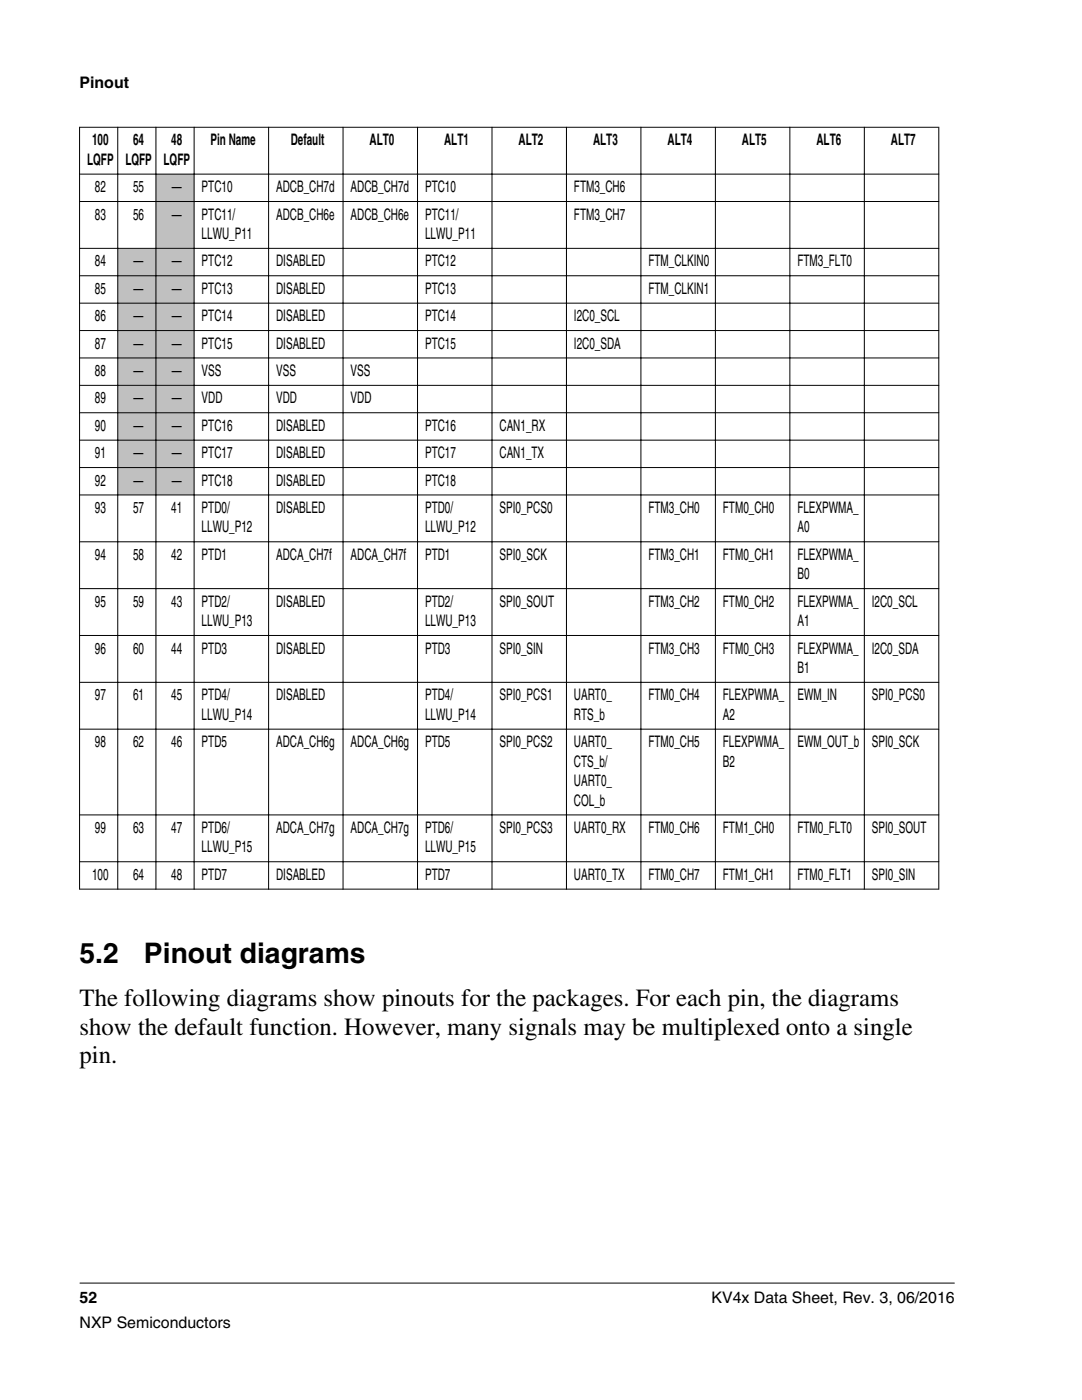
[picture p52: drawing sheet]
<svg xmlns="http://www.w3.org/2000/svg" width="216mm" height="279mm" viewBox="0 0 216 279" stroke-linecap="round" stroke-linejoin="round" font-family="sans-serif">
<defs><g id="words">
<g font-size="5.6">
<text x="15.9" y="192.2">5.2</text>
<text x="28.7" y="192.2">Pinout diagrams</text>
</g>
<g font-size="4.9">
<text x="15.9" y="200.9">The following diagrams show pinouts for the packages. For each pin, the diagrams</text>
<text x="15.9" y="206.5">show the default function. However, many signals may be multiplexed onto a single</text>
<text x="15.9" y="212.1">pin.</text>
</g>
<g font-size="3.2">
<text x="15.9" y="17.5">Pinout</text>
<text x="18.4" y="29">100</text>
<text x="26.6" y="29">64</text>
<text x="34.2" y="29">48</text>
<text x="42" y="29">Pin Name</text>
<text x="58" y="29">Default</text>
<text x="73.8" y="29">ALT0</text>
<text x="88.6" y="29">ALT1</text>
<text x="103.5" y="29">ALT2</text>
<text x="118.3" y="29">ALT3</text>
<text x="133.2" y="29">ALT4</text>
<text x="148" y="29">ALT5</text>
<text x="162.9" y="29">ALT6</text>
<text x="177.8" y="29">ALT7</text>
<text x="17.4" y="32.9">LQFP</text>
<text x="25" y="32.9">LQFP</text>
<text x="32.6" y="32.9">LQFP</text>
<text x="18.9" y="38.4">82</text>
<text x="26.6" y="38.4">55</text>
<text x="34.3" y="38.4">—</text>
<text x="40.2" y="38.4">PTC10</text>
<text x="55.1" y="38.4">ADCB_CH7d</text>
<text x="70" y="38.4">ADCB_CH7d</text>
<text x="84.8" y="38.4">PTC10</text>
<text x="114.5" y="38.4">FTM3_CH6</text>
<text x="18.9" y="43.8">83</text>
<text x="26.6" y="43.8">56</text>
<text x="34.3" y="43.8">—</text>
<text x="40.2" y="43.8">PTC11/</text>
<text x="40.2" y="47.7">LLWU_P11</text>
<text x="55.1" y="43.8">ADCB_CH6e</text>
<text x="70" y="43.8">ADCB_CH6e</text>
<text x="84.8" y="43.8">PTC11/</text>
<text x="84.8" y="47.7">LLWU_P11</text>
<text x="114.5" y="43.8">FTM3_CH7</text>
<text x="18.9" y="53.2">84</text>
<text x="26.7" y="53.2">—</text>
<text x="34.3" y="53.2">—</text>
<text x="40.2" y="53.2">PTC12</text>
<text x="55.1" y="53.2">DISABLED</text>
<text x="84.8" y="53.2">PTC12</text>
<text x="129.4" y="53.2">FTM_CLKIN0</text>
<text x="159.1" y="53.2">FTM3_FLT0</text>
<text x="18.9" y="58.6">85</text>
<text x="26.7" y="58.6">—</text>
<text x="34.3" y="58.6">—</text>
<text x="40.2" y="58.6">PTC13</text>
<text x="55.1" y="58.6">DISABLED</text>
<text x="84.8" y="58.6">PTC13</text>
<text x="129.4" y="58.6">FTM_CLKIN1</text>
<text x="18.9" y="64.1">86</text>
<text x="26.7" y="64.1">—</text>
<text x="34.3" y="64.1">—</text>
<text x="40.2" y="64.1">PTC14</text>
<text x="55.1" y="64.1">DISABLED</text>
<text x="84.8" y="64.1">PTC14</text>
<text x="114.5" y="64.1">I2C0_SCL</text>
<text x="18.9" y="69.6">87</text>
<text x="26.7" y="69.6">—</text>
<text x="34.3" y="69.6">—</text>
<text x="40.2" y="69.6">PTC15</text>
<text x="55.1" y="69.6">DISABLED</text>
<text x="84.8" y="69.6">PTC15</text>
<text x="114.5" y="69.6">I2C0_SDA</text>
<text x="18.9" y="75">88</text>
<text x="26.7" y="75">—</text>
<text x="34.3" y="75">—</text>
<text x="40.2" y="75">VSS</text>
<text x="55.1" y="75">VSS</text>
<text x="70" y="75">VSS</text>
<text x="18.9" y="80.5">89</text>
<text x="26.7" y="80.5">—</text>
<text x="34.3" y="80.5">—</text>
<text x="40.2" y="80.5">VDD</text>
<text x="55.1" y="80.5">VDD</text>
<text x="70" y="80.5">VDD</text>
<text x="18.9" y="86">90</text>
<text x="26.7" y="86">—</text>
<text x="34.3" y="86">—</text>
<text x="40.2" y="86">PTC16</text>
<text x="55.1" y="86">DISABLED</text>
<text x="84.8" y="86">PTC16</text>
<text x="99.7" y="86">CAN1_RX</text>
<text x="18.9" y="91.4">91</text>
<text x="26.7" y="91.4">—</text>
<text x="34.3" y="91.4">—</text>
<text x="40.2" y="91.4">PTC17</text>
<text x="55.1" y="91.4">DISABLED</text>
<text x="84.8" y="91.4">PTC17</text>
<text x="99.7" y="91.4">CAN1_TX</text>
<text x="18.9" y="96.9">92</text>
<text x="26.7" y="96.9">—</text>
<text x="34.3" y="96.9">—</text>
<text x="40.2" y="96.9">PTC18</text>
<text x="55.1" y="96.9">DISABLED</text>
<text x="84.8" y="96.9">PTC18</text>
<text x="18.9" y="102.4">93</text>
<text x="26.6" y="102.4">57</text>
<text x="34.2" y="102.4">41</text>
<text x="40.2" y="102.4">PTD0/</text>
<text x="40.2" y="106.3">LLWU_P12</text>
<text x="55.1" y="102.4">DISABLED</text>
<text x="84.8" y="102.4">PTD0/</text>
<text x="84.8" y="106.3">LLWU_P12</text>
<text x="99.7" y="102.4">SPI0_PCS0</text>
<text x="129.4" y="102.4">FTM3_CH0</text>
<text x="144.2" y="102.4">FTM0_CH0</text>
<text x="159.1" y="102.4">FLEXPWMA_</text>
<text x="159.1" y="106.3">A0</text>
<text x="18.9" y="111.7">94</text>
<text x="26.6" y="111.7">58</text>
<text x="34.2" y="111.7">42</text>
<text x="40.2" y="111.7">PTD1</text>
<text x="55.1" y="111.7">ADCA_CH7f</text>
<text x="70" y="111.7">ADCA_CH7f</text>
<text x="84.8" y="111.7">PTD1</text>
<text x="99.7" y="111.7">SPI0_SCK</text>
<text x="129.4" y="111.7">FTM3_CH1</text>
<text x="144.2" y="111.7">FTM0_CH1</text>
<text x="159.1" y="111.7">FLEXPWMA_</text>
<text x="159.1" y="115.6">B0</text>
<text x="18.9" y="121.1">95</text>
<text x="26.6" y="121.1">59</text>
<text x="34.2" y="121.1">43</text>
<text x="40.2" y="121.1">PTD2/</text>
<text x="40.2" y="125">LLWU_P13</text>
<text x="55.1" y="121.1">DISABLED</text>
<text x="84.8" y="121.1">PTD2/</text>
<text x="84.8" y="125">LLWU_P13</text>
<text x="99.7" y="121.1">SPI0_SOUT</text>
<text x="129.4" y="121.1">FTM3_CH2</text>
<text x="144.2" y="121.1">FTM0_CH2</text>
<text x="159.1" y="121.1">FLEXPWMA_</text>
<text x="159.1" y="125">A1</text>
<text x="174" y="121.1">I2C0_SCL</text>
<text x="18.9" y="130.4">96</text>
<text x="26.6" y="130.4">60</text>
<text x="34.2" y="130.4">44</text>
<text x="40.2" y="130.4">PTD3</text>
<text x="55.1" y="130.4">DISABLED</text>
<text x="84.8" y="130.4">PTD3</text>
<text x="99.7" y="130.4">SPI0_SIN</text>
<text x="129.4" y="130.4">FTM3_CH3</text>
<text x="144.2" y="130.4">FTM0_CH3</text>
<text x="159.1" y="130.4">FLEXPWMA_</text>
<text x="174" y="130.4">I2C0_SDA</text>
<text x="159.1" y="134.3">B1</text>
<text x="18.9" y="139.8">97</text>
<text x="26.6" y="139.8">61</text>
<text x="34.2" y="139.8">45</text>
<text x="40.2" y="139.8">PTD4/</text>
<text x="40.2" y="143.7">LLWU_P14</text>
<text x="55.1" y="139.8">DISABLED</text>
<text x="84.8" y="139.8">PTD4/</text>
<text x="84.8" y="143.7">LLWU_P14</text>
<text x="99.7" y="139.8">SPI0_PCS1</text>
<text x="114.5" y="139.8">UART0_</text>
<text x="114.5" y="143.7">RTS_b</text>
<text x="129.4" y="139.8">FTM0_CH4</text>
<text x="144.2" y="139.8">FLEXPWMA_</text>
<text x="144.2" y="143.7">A2</text>
<text x="159.1" y="139.8">EWM_IN</text>
<text x="174" y="139.8">SPI0_PCS0</text>
<text x="18.9" y="149.1">98</text>
<text x="26.6" y="149.1">62</text>
<text x="34.2" y="149.1">46</text>
<text x="40.2" y="149.1">PTD5</text>
<text x="55.1" y="149.1">ADCA_CH6g</text>
<text x="70" y="149.1">ADCA_CH6g</text>
<text x="84.8" y="149.1">PTD5</text>
<text x="99.7" y="149.1">SPI0_PCS2</text>
<text x="114.5" y="149.1">UART0_</text>
<text x="129.4" y="149.1">FTM0_CH5</text>
<text x="144.2" y="149.1">FLEXPWMA_</text>
<text x="159.1" y="149.1">EWM_OUT_b</text>
<text x="174" y="149.1">SPI0_SCK</text>
<text x="114.5" y="153">CTS_b/</text>
<text x="144.2" y="153">B2</text>
<text x="114.5" y="156.9">UART0_</text>
<text x="114.5" y="160.8">COL_b</text>
<text x="18.9" y="166.2">99</text>
<text x="26.6" y="166.2">63</text>
<text x="34.2" y="166.2">47</text>
<text x="40.2" y="166.2">PTD6/</text>
<text x="55.1" y="166.2">ADCA_CH7g</text>
<text x="70" y="166.2">ADCA_CH7g</text>
<text x="84.8" y="166.2">PTD6/</text>
<text x="99.7" y="166.2">SPI0_PCS3</text>
<text x="114.5" y="166.2">UART0_RX</text>
<text x="129.4" y="166.2">FTM0_CH6</text>
<text x="144.2" y="166.2">FTM1_CH0</text>
<text x="159.1" y="166.2">FTM0_FLT0</text>
<text x="174" y="166.2">SPI0_SOUT</text>
<text x="40.2" y="170.1">LLWU_P15</text>
<text x="84.8" y="170.1">LLWU_P15</text>
<text x="18.4" y="175.6">100</text>
<text x="26.6" y="175.6">64</text>
<text x="34.2" y="175.6">48</text>
<text x="40.2" y="175.6">PTD7</text>
<text x="55.1" y="175.6">DISABLED</text>
<text x="84.8" y="175.6">PTD7</text>
<text x="114.5" y="175.6">UART0_TX</text>
<text x="129.4" y="175.6">FTM0_CH7</text>
<text x="144.2" y="175.6">FTM1_CH1</text>
<text x="159.1" y="175.6">FTM0_FLT1</text>
<text x="174" y="175.6">SPI0_SIN</text>
<text x="15.9" y="260">52</text>
<text x="142" y="260">KV4x Data Sheet, Rev. 3, 06/2016</text>
<text x="15.9" y="265">NXP Semiconductors</text>
</g>
</g></defs>
<g fill="#c0c0c0">
<path d="M31.2 34.8h7.4v5.3h-7.4z" fill-rule="evenodd"/>
<path d="M31.2 40.3h7.4v9.2h-7.4z" fill-rule="evenodd"/>
<path d="M23.6 49.7h7.4v5.2h-7.4z" fill-rule="evenodd"/>
<path d="M31.2 49.7h7.4v5.2h-7.4z" fill-rule="evenodd"/>
<path d="M23.6 55.1h7.4v5.3h-7.4z" fill-rule="evenodd"/>
<path d="M31.2 55.1h7.4v5.3h-7.4z" fill-rule="evenodd"/>
<path d="M23.6 60.6h7.4v5.3h-7.4z" fill-rule="evenodd"/>
<path d="M31.2 60.6h7.4v5.3h-7.4z" fill-rule="evenodd"/>
<path d="M23.6 66.1h7.4v5.2h-7.4z" fill-rule="evenodd"/>
<path d="M31.2 66.1h7.4v5.2h-7.4z" fill-rule="evenodd"/>
<path d="M23.6 71.5h7.4v5.3h-7.4z" fill-rule="evenodd"/>
<path d="M31.2 71.5h7.4v5.3h-7.4z" fill-rule="evenodd"/>
<path d="M23.6 77h7.4v5.3h-7.4z" fill-rule="evenodd"/>
<path d="M31.2 77h7.4v5.3h-7.4z" fill-rule="evenodd"/>
<path d="M23.6 82.5h7.4v5.3h-7.4z" fill-rule="evenodd"/>
<path d="M31.2 82.5h7.4v5.3h-7.4z" fill-rule="evenodd"/>
<path d="M23.6 87.9h7.4v5.3h-7.4z" fill-rule="evenodd"/>
<path d="M31.2 87.9h7.4v5.3h-7.4z" fill-rule="evenodd"/>
<path d="M23.6 93.4h7.4v5.3h-7.4z" fill-rule="evenodd"/>
<path d="M31.2 93.4h7.4v5.3h-7.4z" fill-rule="evenodd"/>
</g>
<g fill="none" stroke="#000" stroke-width=".2">
<path d="M15.8 25.4h171.6M15.8 34.7h171.6M15.9 25.3v152.2M23.5 25.3v152.2M31.1 25.3v152.2M38.7 25.3v152.2M53.6 25.3v152.2M68.5 25.3v152.2M83.3 25.3v152.2M98.2 25.3v152.2M113 25.3v152.2M127.9 25.3v152.2"/>
<path d="M142.7 25.3v152.2M157.6 25.3v152.2M172.5 25.3v152.2M187.3 25.3v152.2M15.8 40.2h171.6M15.8 49.6h171.6M15.8 55h171.6M15.8 60.5h171.6M15.8 66h171.6M15.8 71.4h171.6M15.8 76.9h171.6M15.8 82.4h171.6"/>
<path d="M15.8 87.8h171.6M15.8 93.3h171.6M15.8 98.8h171.6M15.8 108.1h171.6M15.8 117.5h171.6M15.8 126.8h171.6M15.8 136.2h171.6M15.8 145.5h171.6M15.8 162.6h171.6M15.8 172h171.6M15.8 177.4h171.6M15.9 256.1h174.6"/>
</g>
<use href="#words"/>
</svg>
